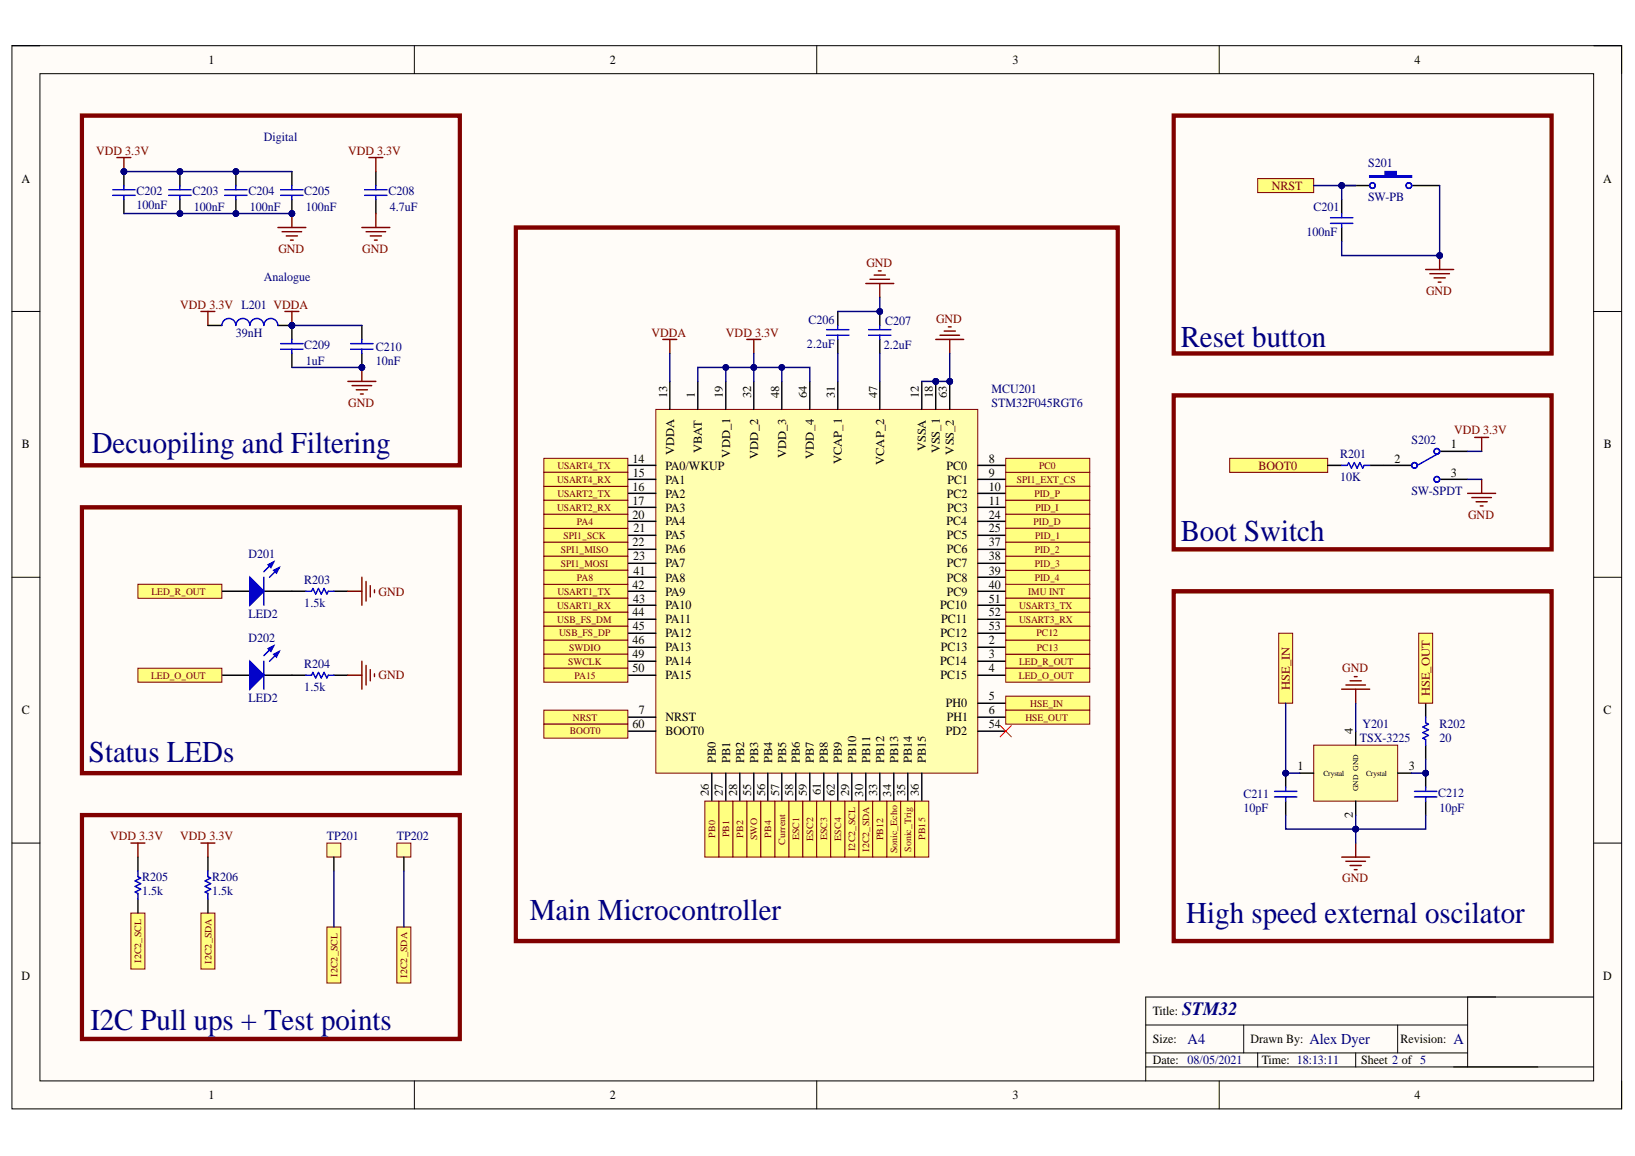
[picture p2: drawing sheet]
<svg xmlns="http://www.w3.org/2000/svg" width="297mm" height="210mm" viewBox="0 0 297 210" stroke-linecap="round" stroke-linejoin="round" font-family="sans-serif">
<defs><g id="words">
<g font-size="5.5" fill="#000080">
<text x="214.5" y="63">Reset button</text>
<text x="16.7" y="82.3">Decuopiling and Filtering</text>
<text x="214.5" y="98.3">Boot Switch</text>
<text x="16.2" y="138.4">Status LEDs</text>
<text x="96.2" y="167.1">Main Microcontroller</text>
<text x="215.5" y="167.6">High speed external oscilator</text>
<text x="16.4" y="186.9">I2C Pull ups + Test points</text>
</g>
<text font-size="3.4" fill="#000080" x="214.8" y="184.3">STM32</text>
<g font-size="2.7" fill="#000080">
<text x="215.8" y="189.6">A4</text>
<text x="237.9" y="189.6">Alex Dyer</text>
<text x="264.1" y="189.6">A</text>
</g>
<g font-size="2.3">
<text x="37.9" y="11.6">1</text>
<text x="110.8" y="11.6">2</text>
<text x="184" y="11.6">3</text>
<text x="257" y="11.6">4</text>
<text x="3.9" y="33.2">A</text>
<text x="291.2" y="33.2">A</text>
<text x="4" y="81.4">B</text>
<text x="263.6" y="81.4">1</text>
<text x="291.4" y="81.4">B</text>
<text x="114.9" y="89.1">16</text>
<text x="114.9" y="84">14</text>
<text x="115" y="86.5">15</text>
<text x="120.9" y="87.8">PA1</text>
<text x="120.9" y="85.3">PA0/WKUP</text>
<text x="171.9" y="85.3">PC0</text>
<text x="172.2" y="87.8">PC1</text>
<text x="179.6" y="89.1">10</text>
<text x="179.6" y="86.5">9</text>
<text x="179.6" y="84">8</text>
<text x="253.4" y="84">2</text>
<text x="263.6" y="86.5">3</text>
<text x="114.9" y="91.6">17</text>
<text x="114.9" y="94.1">20</text>
<text x="120.9" y="90.3">PA2</text>
<text x="120.9" y="92.9">PA3</text>
<text x="120.9" y="95.4">PA4</text>
<text x="171.9" y="95.4">PC4</text>
<text x="172" y="90.3">PC2</text>
<text x="172.1" y="92.9">PC3</text>
<text x="179.6" y="94.1">24</text>
<text x="179.6" y="91.6">11</text>
<text x="114.9" y="99.2">22</text>
<text x="115" y="101.8">23</text>
<text x="115.1" y="96.7">21</text>
<text x="120.9" y="98">PA5</text>
<text x="120.9" y="100.5">PA6</text>
<text x="172" y="100.5">PC6</text>
<text x="172" y="98">PC5</text>
<text x="179.6" y="101.8">38</text>
<text x="179.6" y="99.2">37</text>
<text x="179.6" y="96.7">25</text>
<text x="114.9" y="106.9">42</text>
<text x="115.1" y="104.3">41</text>
<text x="120.9" y="103">PA7</text>
<text x="120.9" y="105.6">PA8</text>
<text x="172" y="103">PC7</text>
<text x="172" y="105.6">PC8</text>
<text x="179.6" y="106.9">40</text>
<text x="179.6" y="104.3">39</text>
<text x="114.9" y="111.9">44</text>
<text x="115" y="109.4">43</text>
<text x="120.9" y="108.1">PA9</text>
<text x="120.9" y="110.7">PA10</text>
<text x="120.9" y="113.2">PA11</text>
<text x="170.8" y="110.7">PC10</text>
<text x="171" y="113.2">PC11</text>
<text x="172" y="108.1">PC9</text>
<text x="179.6" y="111.9">52</text>
<text x="179.6" y="109.4">51</text>
<text x="114.9" y="117">46</text>
<text x="114.9" y="119.5">49</text>
<text x="115" y="114.5">45</text>
<text x="120.9" y="115.7">PA12</text>
<text x="120.9" y="118.3">PA13</text>
<text x="170.8" y="115.7">PC12</text>
<text x="170.9" y="118.3">PC13</text>
<text x="179.6" y="119.5">3</text>
<text x="179.6" y="117">2</text>
<text x="179.6" y="114.5">53</text>
<text x="114.9" y="122.1">50</text>
<text x="120.9" y="120.8">PA14</text>
<text x="120.9" y="123.3">PA15</text>
<text x="170.8" y="120.8">PC14</text>
<text x="170.9" y="123.3">PC15</text>
<text x="179.6" y="122.1">4</text>
<text x="4" y="129.7">C</text>
<text x="116.1" y="129.7">7</text>
<text x="120.9" y="131">NRST</text>
<text x="171.8" y="128.5">PH0</text>
<text x="172" y="131">PH1</text>
<text x="179.6" y="127.2">5</text>
<text x="179.6" y="129.7">6</text>
<text x="291.3" y="129.7">C</text>
<text x="114.9" y="132.3">60</text>
<text x="120.9" y="133.5">BOOT0</text>
<text x="171.9" y="133.5">PD2</text>
<text x="179.6" y="132.3">54</text>
<text x="235.7" y="139.9">1</text>
<text x="256" y="139.9">3</text>
<text x="3.9" y="178">D</text>
<text x="291.3" y="178">D</text>
<text x="209.4" y="184.3">Title:</text>
<text x="209.4" y="189.4">Size:</text>
<text x="227.2" y="189.4">Drawn By:</text>
<text x="254.4" y="189.4">Revision:</text>
<text x="209.4" y="193.2">Date:</text>
<text x="229.2" y="193.2">Time: 18:13:11</text>
<text x="247.3" y="193.2">Sheet 2 of 5</text>
<text x="37.9" y="199.6">1</text>
<text x="110.8" y="199.6">2</text>
<text x="184" y="199.6">3</text>
<text x="257" y="199.6">4</text>
</g>
<g font-size="2.3" fill="#800000">
<text x="17.5" y="28.1">VDD 3.3V</text>
<text x="63.2" y="28.1">VDD 3.3V</text>
<text x="231" y="34.4">NRST</text>
<text x="50.6" y="45.9">GND</text>
<text x="65.8" y="45.9">GND</text>
<text x="157.4" y="48.4">GND</text>
<text x="259.1" y="53.5">GND</text>
<text x="32.7" y="56">VDD 3.3V L201 VDDA</text>
<text x="170.1" y="58.6">GND</text>
<text x="118.4" y="61.1">VDDA</text>
<text x="131.9" y="61.1">VDD 3.3V</text>
<text x="63.3" y="73.8">GND</text>
<text x="264.2" y="78.9">VDD 3.3V</text>
<text x="228.6" y="85.3">BOOT0</text>
<text x="266.7" y="94.1">GND</text>
<text x="68.8" y="108.1">GND</text>
<text x="68.8" y="123.3">GND</text>
<text x="243.9" y="122.1">GND</text>
<text x="20" y="152.6">VDD 3.3V</text>
<text x="32.7" y="152.6">VDD 3.3V</text>
<text x="243.9" y="160.2">GND</text>
</g>
<g font-size="2.3" fill="#000080">
<text x="47.9" y="25.6">Digital</text>
<text x="24.8" y="35.5">C202</text>
<text x="35" y="35.5">C203</text>
<text x="45.1" y="35.5">C204</text>
<text x="55.3" y="35.5">C205</text>
<text x="70.6" y="35.5">C208</text>
<text x="248.5" y="30.4">S201</text>
<text x="24.8" y="38">100nF</text>
<text x="35.2" y="38.2">100nF</text>
<text x="45.4" y="38.2">100nF</text>
<text x="55.5" y="38.2">100nF</text>
<text x="70.8" y="38.2">4.7uF</text>
<text x="238.7" y="38.2">C201</text>
<text x="248.5" y="36.5">SW-PB</text>
<text x="237.4" y="42.9">100nF</text>
<text x="47.9" y="51">Analogue</text>
<text x="146.9" y="58.8">C206</text>
<text x="160.8" y="59.1">C207</text>
<text x="42.8" y="61.1">39nH</text>
<text x="55.3" y="63.4">C209</text>
<text x="68.3" y="63.7">C210</text>
<text x="146.6" y="63.2">2.2uF</text>
<text x="160.6" y="63.4">2.2uF</text>
<text x="55.5" y="66.2">1uF</text>
<text x="68.3" y="66.2">10nF</text>
<text x="180.2" y="71.3">MCU201</text>
<text x="180.2" y="73.8">STM32F045RGT6</text>
<text x="243.5" y="83.2">R201</text>
<text x="256.5" y="80.7">S202</text>
<text x="243.5" y="87.3">10K</text>
<text x="256.5" y="89.8">SW-SPDT</text>
<text x="45.1" y="101.2">D201</text>
<text x="55.3" y="106.1">R203</text>
<text x="45.1" y="112.2">LED2</text>
<text x="55.3" y="110.2">1.5k</text>
<text x="45.1" y="116.5">D202</text>
<text x="55.3" y="125.4">1.5k</text>
<text x="55.3" y="121.3">R204</text>
<text x="45.1" y="127.4">LED2</text>
<text x="247" y="134.8">TSX-3225</text>
<text x="247.5" y="132.3">Y201</text>
<text x="261.5" y="134.8">20</text>
<text x="261.5" y="132.3">R202</text>
<text x="225.9" y="147.5">10pF</text>
<text x="225.9" y="144.9">C211</text>
<text x="261.3" y="144.7">C212</text>
<text x="261.5" y="147.5">10pF</text>
<text x="59.4" y="152.6">TP201</text>
<text x="72.1" y="152.6">TP202</text>
<text x="25.8" y="159.9">R205</text>
<text x="38.5" y="159.9">R206</text>
<text x="25.8" y="162.5">1.5k</text>
<text x="38.5" y="162.5">1.5k</text>
<text x="215.8" y="193.2">08/05/2021</text>
</g>
<g font-size="2.2">
<text x="121.2" y="72.3" transform="rotate(-90 121.2 72.3)">13</text>
<text x="126.3" y="72.3" transform="rotate(-90 126.3 72.3)">1</text>
<text x="131.3" y="72.3" transform="rotate(-90 131.3 72.3)">19</text>
<text x="136.5" y="72.3" transform="rotate(-90 136.5 72.3)">32</text>
<text x="141.5" y="72.3" transform="rotate(-90 141.5 72.3)">48</text>
<text x="146.6" y="72.3" transform="rotate(-90 146.6 72.3)">64</text>
<text x="151.7" y="72.3" transform="rotate(-90 151.7 72.3)">31</text>
<text x="159.3" y="72.3" transform="rotate(-90 159.3 72.3)">47</text>
<text x="167" y="72.3" transform="rotate(-90 167 72.3)">12</text>
<text x="169.5" y="72.3" transform="rotate(-90 169.5 72.3)">18</text>
<text x="172" y="72.3" transform="rotate(-90 172 72.3)">63</text>
<text x="122.5" y="82.7" transform="rotate(-90 122.5 82.7)">VDDA</text>
<text x="127.5" y="82.3" transform="rotate(-90 127.5 82.3)">VBAT</text>
<text x="132.6" y="83.1" transform="rotate(-90 132.6 83.1)">VDD_1</text>
<text x="137.7" y="83.3" transform="rotate(-90 137.7 83.3)">VDD_2</text>
<text x="142.8" y="83.2" transform="rotate(-90 142.8 83.2)">VDD_3</text>
<text x="147.9" y="83.3" transform="rotate(-90 147.9 83.3)">VDD_4</text>
<text x="168.2" y="81.9" transform="rotate(-90 168.2 81.9)">VSSA</text>
<text x="170.8" y="82.3" transform="rotate(-90 170.8 82.3)">VSS_1</text>
<text x="173.3" y="82.5" transform="rotate(-90 173.3 82.5)">VSS_2</text>
<text x="153" y="84.3" transform="rotate(-90 153 84.3)">VCAP_1</text>
<text x="160.6" y="84.4" transform="rotate(-90 160.6 84.4)">VCAP_2</text>
<text x="245.8" y="133.3" transform="rotate(-90 245.8 133.3)">4</text>
<text x="130.1" y="138.6" transform="rotate(-90 130.1 138.6)">PB0</text>
<text x="132.6" y="138.6" transform="rotate(-90 132.6 138.6)">PB1</text>
<text x="135.2" y="138.6" transform="rotate(-90 135.2 138.6)">PB2</text>
<text x="137.7" y="138.6" transform="rotate(-90 137.7 138.6)">PB3</text>
<text x="140.3" y="138.6" transform="rotate(-90 140.3 138.6)">PB4</text>
<text x="142.8" y="138.6" transform="rotate(-90 142.8 138.6)">PB5</text>
<text x="145.3" y="138.6" transform="rotate(-90 145.3 138.6)">PB6</text>
<text x="147.9" y="138.6" transform="rotate(-90 147.9 138.6)">PB7</text>
<text x="150.4" y="138.6" transform="rotate(-90 150.4 138.6)">PB8</text>
<text x="153" y="138.6" transform="rotate(-90 153 138.6)">PB9</text>
<text x="155.5" y="138.6" transform="rotate(-90 155.5 138.6)">PB10</text>
<text x="158.1" y="138.6" transform="rotate(-90 158.1 138.6)">PB11</text>
<text x="160.6" y="138.6" transform="rotate(-90 160.6 138.6)">PB12</text>
<text x="163.1" y="138.6" transform="rotate(-90 163.1 138.6)">PB13</text>
<text x="165.7" y="138.6" transform="rotate(-90 165.7 138.6)">PB14</text>
<text x="168.2" y="138.6" transform="rotate(-90 168.2 138.6)">PB15</text>
<text x="128.8" y="144.6" transform="rotate(-90 128.8 144.6)">26</text>
<text x="131.3" y="144.6" transform="rotate(-90 131.3 144.6)">27</text>
<text x="133.9" y="144.6" transform="rotate(-90 133.9 144.6)">28</text>
<text x="136.5" y="144.6" transform="rotate(-90 136.5 144.6)">55</text>
<text x="139" y="144.6" transform="rotate(-90 139 144.6)">56</text>
<text x="141.5" y="144.6" transform="rotate(-90 141.5 144.6)">57</text>
<text x="144.1" y="144.6" transform="rotate(-90 144.1 144.6)">58</text>
<text x="146.6" y="144.6" transform="rotate(-90 146.6 144.6)">59</text>
<text x="149.1" y="144.4" transform="rotate(-90 149.1 144.4)">61</text>
<text x="151.7" y="144.6" transform="rotate(-90 151.7 144.6)">62</text>
<text x="154.3" y="144.6" transform="rotate(-90 154.3 144.6)">29</text>
<text x="156.8" y="144.6" transform="rotate(-90 156.8 144.6)">30</text>
<text x="159.3" y="144.5" transform="rotate(-90 159.3 144.5)">33</text>
<text x="161.9" y="144.6" transform="rotate(-90 161.9 144.6)">34</text>
<text x="164.4" y="144.6" transform="rotate(-90 164.4 144.6)">35</text>
<text x="167" y="144.6" transform="rotate(-90 167 144.6)">36</text>
<text x="245.8" y="148.5" transform="rotate(-90 245.8 148.5)">2</text>
</g>
<g font-size="2.2" fill="#800000">
<text x="234.3" y="125.2" transform="rotate(-90 234.3 125.2)">HSE_IN</text>
<text x="259.8" y="126.4" transform="rotate(-90 259.8 126.4)">HSE_OUT</text>
</g>
<g font-size="1.8" fill="#800000">
<text x="101.2" y="87.6">USART4_RX</text>
<text x="101.3" y="85.1">USART4_TX</text>
<text x="184.8" y="87.6">SPI1_EXT_CS</text>
<text x="188.8" y="85.1">PC0</text>
<text x="101.2" y="92.7">USART2_RX</text>
<text x="101.3" y="90.2">USART2_TX</text>
<text x="104.8" y="95.2">PA4</text>
<text x="187.8" y="95.2">PID_D</text>
<text x="187.9" y="90.2">PID_P</text>
<text x="188.1" y="92.7">PID_I</text>
<text x="101.9" y="100.4">SPI1_MISO</text>
<text x="102.4" y="97.8">SPI1_SCK</text>
<text x="188" y="100.4">PID_2</text>
<text x="188.1" y="97.8">PID_1</text>
<text x="27.5" y="108">LED_R_OUT</text>
<text x="101.3" y="108">USART1_TX</text>
<text x="101.9" y="102.9">SPI1_MOSI</text>
<text x="104.8" y="105.4">PA8</text>
<text x="186.8" y="108">IMU INT</text>
<text x="188" y="105.4">PID_4</text>
<text x="188" y="102.9">PID_3</text>
<text x="101.2" y="110.5">USART1_RX</text>
<text x="101.2" y="113">USB_FS_DM</text>
<text x="185.1" y="113">USART3_RX</text>
<text x="185.2" y="110.5">USART3_TX</text>
<text x="101.6" y="115.6">USB_FS_DP</text>
<text x="103.4" y="118.1">SWDIO</text>
<text x="188.3" y="115.6">PC12</text>
<text x="188.4" y="118.1">PC13</text>
<text x="27.5" y="123.2">LED_O_OUT</text>
<text x="103.2" y="120.7">SWCLK</text>
<text x="104.4" y="123.2">PA15</text>
<text x="185.1" y="123.2">LED_O_OUT</text>
<text x="185.1" y="120.7">LED_R_OUT</text>
<text x="104.1" y="130.8">NRST</text>
<text x="186.3" y="130.8">HSE_OUT</text>
<text x="187.2" y="128.3">HSE_IN</text>
<text x="103.5" y="133.4">BOOT0</text>
</g>
<g font-size="1.7" fill="#800000">
<text x="129.9" y="152.1" transform="rotate(-90 129.9 152.1)">PB0</text>
<text x="132.5" y="152" transform="rotate(-90 132.5 152)">PB1</text>
<text x="135" y="152.1" transform="rotate(-90 135 152.1)">PB2</text>
<text x="137.6" y="152.5" transform="rotate(-90 137.6 152.5)">SWO</text>
<text x="140.1" y="152.1" transform="rotate(-90 140.1 152.1)">PB4</text>
<text x="142.6" y="153.3" transform="rotate(-90 142.6 153.3)">Current</text>
<text x="145.2" y="152.6" transform="rotate(-90 145.2 152.6)">ESC1</text>
<text x="147.8" y="152.6" transform="rotate(-90 147.8 152.6)">ESC2</text>
<text x="150.3" y="152.6" transform="rotate(-90 150.3 152.6)">ESC3</text>
<text x="152.8" y="152.7" transform="rotate(-90 152.8 152.7)">ESC4</text>
<text x="155.4" y="154.5" transform="rotate(-90 155.4 154.5)">I2C2_SCL</text>
<text x="157.9" y="154.7" transform="rotate(-90 157.9 154.7)">I2C2_SDA</text>
<text x="160.4" y="152.5" transform="rotate(-90 160.4 152.5)">PB12</text>
<text x="163" y="155" transform="rotate(-90 163 155)">Sonic_Echo</text>
<text x="165.5" y="154.7" transform="rotate(-90 165.5 154.7)">Sonic_Trig</text>
<text x="168.1" y="152.5" transform="rotate(-90 168.1 152.5)">PB15</text>
<text x="25.7" y="174.8" transform="rotate(-90 25.7 174.8)">I2C2_SCL</text>
<text x="38.4" y="175" transform="rotate(-90 38.4 175)">I2C2_SDA</text>
<text x="61.3" y="177.3" transform="rotate(-90 61.3 177.3)">I2C2_SCL</text>
<text x="74" y="177.5" transform="rotate(-90 74 177.5)">I2C2_SDA</text>
</g>
<g font-size="1.4">
<text x="240.4" y="140.8">Crystal</text>
<text x="248.2" y="140.8">Crystal</text>
</g>
<text font-size="1.3" x="246.8" y="143.7" transform="rotate(-90 246.8 143.7)">GND GND</text>
</g></defs>
<path d="M2.2 8.3h292.4v193.1h-292.4z" fill-rule="evenodd" fill="#fffcf8"/>
<path d="M2.2 8.3h292.4v193.1h-292.4z" fill="none" stroke="#000" stroke-width=".18"/>
<path d="M7.3 13.4h282.2v182.9h-282.2z" fill-rule="evenodd" fill="#fffcf8"/>
<g fill="none" stroke="#000" stroke-width=".18">
<path d="M2.2 8.3h5.1M7.3 13.4h282.2v182.9h-282.2zM75.3 8.3v5.1M148.4 8.3v5.1M221.5 8.3v5.1M289.5 8.3h5.1v5.1M2.2 56.6h5.1M289.5 56.6h5.1M2.2 104.8h5.1M289.5 104.8h5.1M2.2 153.1h5.1M289.5 153.1h5.1"/>
<path d="M75.3 196.3v5.1M148.4 196.3v5.1M208.2 186.1h58.4M208.2 193.7h81.3M208.2 191.2h58.4M221.5 196.3v5.1M226 186.1v5.1M228.5 191.2v2.5M246.3 191.2v2.5M253.9 186.1v5.1M266.6 181v12.7M289.5 181h-81.3v15.3"/>
<path d="M294.6 196.3v5.1"/>
</g>
<path d="M172.3 59.4h.5M135.7 61.6h2.5M136.9 61.6v2.6M170 61.6h5.1M170.8 60.9h3.5M171.5 60.1h2.1M172.5 61.6v2.6" fill="none" stroke="#800000" stroke-width=".26"/>
<circle cx="159.8" cy="56.6" r=".51" fill="#000080"/>
<circle cx="159.8" cy="56.6" r=".51" fill="none" stroke="#000080" stroke-width=".18"/>
<path d="M159.8 56.6v2.5M159.8 61.6v2.6" fill="none" stroke="#000" stroke-width=".26"/>
<circle cx="159.8" cy="56.6" r=".51" fill="#000080"/>
<circle cx="159.8" cy="56.6" r=".51" fill="none" stroke="#000080" stroke-width=".18"/>
<path d="M150.2 59.9h4M152.2 59.1v.8M157.8 59.9h4.1M159.8 59.1v.8M150.2 60.9h4M152.2 60.9v.7M157.8 60.9h4.1M159.8 60.9v.7" fill="none" stroke="#00f" stroke-width=".26"/>
<path d="M152.2 56.6v2.5M152.2 61.6v2.6" fill="none" stroke="#000" stroke-width=".26"/>
<circle cx="170" cy="69.3" r=".51" fill="#000080"/>
<circle cx="170" cy="69.3" r=".51" fill="none" stroke="#000080" stroke-width=".18"/>
<circle cx="172.5" cy="69.3" r=".51" fill="#000080"/>
<circle cx="172.5" cy="69.3" r=".51" fill="none" stroke="#000080" stroke-width=".18"/>
<path d="M119.1 74.3h58.5v66.1h-58.5z" fill-rule="evenodd" fill="#ffffb0"/>
<path d="M119.1 74.3h58.5v66.1h-58.5z" fill="none" stroke="#800000" stroke-width=".18"/>
<path d="M121.7 69.3v5M126.8 69.3v5M131.9 69.3v5M136.9 69.3v5M142 69.3v5M147.1 69.3v5M152.2 69.3v5M159.8 69.3v5M167.5 69.3v5M170 69.3v5" fill="none" stroke="#000" stroke-width=".26"/>
<circle cx="170" cy="69.3" r=".51" fill="#000080"/>
<circle cx="170" cy="69.3" r=".51" fill="none" stroke="#000080" stroke-width=".18"/>
<path d="M172.5 69.3v5" fill="none" stroke="#000" stroke-width=".26"/>
<circle cx="172.5" cy="69.3" r=".51" fill="#000080"/>
<circle cx="172.5" cy="69.3" r=".51" fill="none" stroke="#000080" stroke-width=".18"/>
<g fill="none" stroke="#000" stroke-width=".26">
<path d="M114.1 87h5M114.1 89.6h5M114.1 92.1h5M114.1 94.7h5M114.1 97.2h5M114.1 99.7h5M114.1 84.5h5M177.6 87h5.1M177.6 89.6h5.1M177.6 92.1h5.1M177.6 94.7h5.1M177.6 97.2h5.1"/>
<path d="M177.6 99.7h5.1M177.6 84.5h5.1M114.1 102.3h5M114.1 104.8h5M114.1 107.4h5M114.1 109.9h5M114.1 112.4h5M114.1 115h5M114.1 117.5h5M177.6 102.3h5.1M177.6 104.8h5.1M177.6 107.4h5.1"/>
<path d="M177.6 109.9h5.1M177.6 112.4h5.1M177.6 115h5.1M177.6 117.5h5.1M114.1 120.1h5M114.1 122.6h5M114.1 130.2h5M114.1 132.8h5M177.6 120.1h5.1M177.6 122.6h5.1M177.6 127.7h5.1M177.6 130.2h5.1"/>
<path d="M177.6 132.8h5.1M129.3 140.4v5.1M131.9 140.4v5.1M134.4 140.4v5.1M136.9 140.4v5.1M139.5 140.4v5.1M142 140.4v5.1M144.6 140.4v5.1M147.1 140.4v5.1M149.7 140.4v5.1M152.2 140.4v5.1M154.7 140.4v5.1"/>
<path d="M157.3 140.4v5.1M159.8 140.4v5.1M162.4 140.4v5.1M164.9 140.4v5.1M167.5 140.4v5.1"/>
</g>
<circle cx="22.5" cy="31.2" r=".51" fill="#000080"/>
<circle cx="22.5" cy="31.2" r=".51" fill="none" stroke="#000080" stroke-width=".18"/>
<path d="M22.5 31.2v2.5M22.5 36.2v2.6" fill="none" stroke="#000" stroke-width=".26"/>
<circle cx="22.5" cy="31.2" r=".51" fill="#000080"/>
<circle cx="22.5" cy="31.2" r=".51" fill="none" stroke="#000080" stroke-width=".18"/>
<path d="M20.5 34.5h4M20.5 35.5h4M22.5 33.7v.8M22.5 35.5v.7" fill="none" stroke="#00f" stroke-width=".26"/>
<path d="M120.4 61.6h2.6M121.7 61.6v2.6" fill="none" stroke="#800000" stroke-width=".26"/>
<circle cx="32.7" cy="38.8" r=".51" fill="#000080"/>
<circle cx="32.7" cy="38.8" r=".51" fill="none" stroke="#000080" stroke-width=".18"/>
<circle cx="32.7" cy="31.2" r=".51" fill="#000080"/>
<circle cx="32.7" cy="31.2" r=".51" fill="none" stroke="#000080" stroke-width=".18"/>
<path d="M32.7 36.2v2.6" fill="none" stroke="#000" stroke-width=".26"/>
<circle cx="32.7" cy="38.8" r=".51" fill="#000080"/>
<circle cx="32.7" cy="38.8" r=".51" fill="none" stroke="#000080" stroke-width=".18"/>
<path d="M32.7 31.2v2.5" fill="none" stroke="#000" stroke-width=".26"/>
<circle cx="32.7" cy="31.2" r=".51" fill="#000080"/>
<circle cx="32.7" cy="31.2" r=".51" fill="none" stroke="#000080" stroke-width=".18"/>
<path d="M30.6 34.5h4.1M30.6 35.5h4.1M32.7 33.7v.8M32.7 35.5v.7" fill="none" stroke="#00f" stroke-width=".26"/>
<circle cx="42.9" cy="38.8" r=".51" fill="#000080"/>
<circle cx="42.9" cy="38.8" r=".51" fill="none" stroke="#000080" stroke-width=".18"/>
<circle cx="42.9" cy="31.2" r=".51" fill="#000080"/>
<circle cx="42.9" cy="31.2" r=".51" fill="none" stroke="#000080" stroke-width=".18"/>
<path d="M42.9 36.2v2.6" fill="none" stroke="#000" stroke-width=".26"/>
<circle cx="42.9" cy="38.8" r=".51" fill="#000080"/>
<circle cx="42.9" cy="38.8" r=".51" fill="none" stroke="#000080" stroke-width=".18"/>
<path d="M42.9 31.2v2.5" fill="none" stroke="#000" stroke-width=".26"/>
<circle cx="42.9" cy="31.2" r=".51" fill="#000080"/>
<circle cx="42.9" cy="31.2" r=".51" fill="none" stroke="#000080" stroke-width=".18"/>
<path d="M40.8 34.5h4.1M40.8 35.5h4.1M42.9 33.7v.8M42.9 35.5v.7" fill="none" stroke="#00f" stroke-width=".26"/>
<path d="M21.2 28.6h2.6M22.5 28.6v2.6" fill="none" stroke="#800000" stroke-width=".26"/>
<circle cx="22.5" cy="31.2" r=".51" fill="#000080"/>
<circle cx="22.5" cy="31.2" r=".51" fill="none" stroke="#000080" stroke-width=".18"/>
<path d="M53 38.8v2.5M50.5 41.3h5.1M51.2 42.1h3.6M52 42.8h2M52.8 43.6h.5" fill="none" stroke="#800000" stroke-width=".26"/>
<circle cx="53" cy="38.8" r=".51" fill="#000080"/>
<circle cx="53" cy="38.8" r=".51" fill="none" stroke="#000080" stroke-width=".18"/>
<path d="M68.3 31.2v2.5M68.3 36.2v2.6" fill="none" stroke="#000" stroke-width=".26"/>
<path d="M66.3 34.5h4M66.3 35.5h4M68.3 33.7v.8M68.3 35.5v.7" fill="none" stroke="#00f" stroke-width=".26"/>
<path d="M67 28.6h2.6M68.3 28.6v2.6M68.3 38.8v2.5M36.5 56.6h2.5M37.8 56.6v2.5M65.7 41.3h5.1M66.5 42.1h3.6M67.3 42.8h2M68 43.6h.5" fill="none" stroke="#800000" stroke-width=".26"/>
<circle cx="53" cy="59.1" r=".51" fill="#000080"/>
<circle cx="53" cy="59.1" r=".51" fill="none" stroke="#000080" stroke-width=".18"/>
<path d="M37.8 59.1h2.5M50.5 59.1h2.5" fill="none" stroke="#000" stroke-width=".26"/>
<circle cx="53" cy="59.1" r=".51" fill="#000080"/>
<circle cx="53" cy="59.1" r=".51" fill="none" stroke="#000080" stroke-width=".18"/>
<path d="M40.3 59.1a1.27 1.27 0 0 1 1.3-1.3 1.27 1.27 0 0 1 1.3 1.3 1.27 1.27 0 0 1 1.2-1.3 1.27 1.27 0 0 1 1.3 1.3 1.27 1.27 0 0 1 1.3-1.3 1.27 1.27 0 0 1 1.2 1.3 1.27 1.27 0 0 1 1.3-1.3 1.27 1.27 0 0 1 1.3 1.3" fill="none" stroke="#00f" stroke-width=".26"/>
<path d="M51.8 56.6h2.5M53 56.6v2.5" fill="none" stroke="#800000" stroke-width=".26"/>
<circle cx="53" cy="59.1" r=".51" fill="#000080"/>
<circle cx="53" cy="59.1" r=".51" fill="none" stroke="#000080" stroke-width=".18"/>
<circle cx="53" cy="59.1" r=".51" fill="#000080"/>
<circle cx="53" cy="59.1" r=".51" fill="none" stroke="#000080" stroke-width=".18"/>
<path d="M53 59.1v2.5M53 64.2v2.5" fill="none" stroke="#000" stroke-width=".26"/>
<circle cx="53" cy="59.1" r=".51" fill="#000080"/>
<circle cx="53" cy="59.1" r=".51" fill="none" stroke="#000080" stroke-width=".18"/>
<path d="M51 62.4h4.1M51 63.4h4.1M53 61.6v.8M53 63.4v.8" fill="none" stroke="#00f" stroke-width=".26"/>
<circle cx="65.7" cy="66.7" r=".51" fill="#000080"/>
<circle cx="65.7" cy="66.7" r=".51" fill="none" stroke="#000080" stroke-width=".18"/>
<path d="M65.7 64.2v2.5" fill="none" stroke="#000" stroke-width=".26"/>
<circle cx="65.7" cy="66.7" r=".51" fill="#000080"/>
<circle cx="65.7" cy="66.7" r=".51" fill="none" stroke="#000080" stroke-width=".18"/>
<path d="M65.7 59.1v2.5" fill="none" stroke="#000" stroke-width=".26"/>
<path d="M63.7 62.4h4.1M63.7 63.4h4.1M65.7 61.6v.8M65.7 63.4v.8" fill="none" stroke="#00f" stroke-width=".26"/>
<path d="M63.2 69.3h5.1M64 70h3.5M64.7 70.8h2.1M65.5 71.5h.5M65.7 66.7v2.6" fill="none" stroke="#800000" stroke-width=".26"/>
<circle cx="65.7" cy="66.7" r=".51" fill="#000080"/>
<circle cx="65.7" cy="66.7" r=".51" fill="none" stroke="#000080" stroke-width=".18"/>
<path d="M98.8 129h15.3v2.5h-15.3z" fill-rule="evenodd" fill="#ffff80"/>
<path d="M98.8 129h15.3v2.5h-15.3z" fill="none" stroke="#800000" stroke-width=".18"/>
<path d="M228.5 32.4h10.2v2.6h-10.2z" fill-rule="evenodd" fill="#ffff80"/>
<path d="M228.5 32.4h10.2v2.6h-10.2z" fill="none" stroke="#800000" stroke-width=".18"/>
<path d="M243.7 36.2v2.6M243.7 41.3v2.6" fill="none" stroke="#000" stroke-width=".26"/>
<path d="M241.7 39.5h4.1M243.7 38.8v.7M241.7 40.6h4.1M243.7 40.6v.7" fill="none" stroke="#00f" stroke-width=".26"/>
<circle cx="243.7" cy="33.7" r=".51" fill="#000080"/>
<circle cx="243.7" cy="33.7" r=".51" fill="none" stroke="#000080" stroke-width=".18"/>
<path d="M243.7 33.7h5.1" fill="none" stroke="#000" stroke-width=".26"/>
<circle cx="243.7" cy="33.7" r=".51" fill="#000080"/>
<circle cx="243.7" cy="33.7" r=".51" fill="none" stroke="#000080" stroke-width=".18"/>
<path d="M256.5 33.7h5" fill="none" stroke="#000" stroke-width=".26"/>
<path d="M248.8 31.9h2.8v-.7h2.1v.7h2.8v.3h-7.7z" fill-rule="evenodd" fill="#00f"/>
<g fill="none" stroke="#00f" stroke-width=".26">
<path d="M248.8 31.9h2.8v-.7h2.1v.7h2.8v.3h-7.7z"/>
<circle cx="249.3" cy="33.7" r=".51"/>
<circle cx="256" cy="33.7" r=".51"/>
</g>
<path d="M259 48.9h5.1M259.8 49.7h3.5M260.5 50.5h2.1M261.3 51.2h.5M261.5 46.4v2.5" fill="none" stroke="#800000" stroke-width=".26"/>
<circle cx="261.5" cy="46.4" r=".51" fill="#000080"/>
<circle cx="261.5" cy="46.4" r=".51" fill="none" stroke="#000080" stroke-width=".18"/>
<path d="M157.3 51.5h5.1M158.1 50.7h3.5M158.8 49.9h2M159.6 49.2h.5M159.8 51.5v2.5" fill="none" stroke="#800000" stroke-width=".26"/>
<path d="M182.7 126.4h15.3v2.6h-15.3z" fill-rule="evenodd" fill="#ffff80"/>
<path d="M182.7 126.4h15.3v2.6h-15.3z" fill="none" stroke="#800000" stroke-width=".18"/>
<path d="M182.7 129h15.3v2.5h-15.3z" fill-rule="evenodd" fill="#ffff80"/>
<path d="M182.7 129h15.3v2.5h-15.3z" fill="none" stroke="#800000" stroke-width=".18"/>
<path d="M98.8 88.3h15.3v2.5h-15.3z" fill-rule="evenodd" fill="#ffff80"/>
<path d="M98.8 88.3h15.3v2.5h-15.3z" fill="none" stroke="#800000" stroke-width=".18"/>
<path d="M98.8 90.8h15.3v2.6h-15.3z" fill-rule="evenodd" fill="#ffff80"/>
<path d="M98.8 90.8h15.3v2.6h-15.3z" fill="none" stroke="#800000" stroke-width=".18"/>
<path d="M98.8 95.9h15.3v2.6h-15.3z" fill-rule="evenodd" fill="#ffff80"/>
<path d="M98.8 95.9h15.3v2.6h-15.3z" fill="none" stroke="#800000" stroke-width=".18"/>
<path d="M98.8 98.5h15.3v2.5h-15.3z" fill-rule="evenodd" fill="#ffff80"/>
<path d="M98.8 98.5h15.3v2.5h-15.3z" fill="none" stroke="#800000" stroke-width=".18"/>
<path d="M98.8 101h15.3v2.6h-15.3z" fill-rule="evenodd" fill="#ffff80"/>
<path d="M98.8 101h15.3v2.6h-15.3z" fill="none" stroke="#800000" stroke-width=".18"/>
<path d="M156 145.5h2.6v10.1h-2.6z" fill-rule="evenodd" fill="#ffff80"/>
<path d="M156 145.5h2.6v10.1h-2.6z" fill="none" stroke="#800000" stroke-width=".18"/>
<path d="M153.5 145.5h2.5v10.1h-2.5z" fill-rule="evenodd" fill="#ffff80"/>
<path d="M153.5 145.5h2.5v10.1h-2.5z" fill="none" stroke="#800000" stroke-width=".18"/>
<path d="M182.7 106.1h15.3v2.5h-15.3z" fill-rule="evenodd" fill="#ffff80"/>
<path d="M182.7 106.1h15.3v2.5h-15.3z" fill="none" stroke="#800000" stroke-width=".18"/>
<path d="M98.8 106.1h15.3v2.5h-15.3z" fill-rule="evenodd" fill="#ffff80"/>
<path d="M98.8 106.1h15.3v2.5h-15.3z" fill="none" stroke="#800000" stroke-width=".18"/>
<path d="M98.8 108.6h15.3v2.6h-15.3z" fill-rule="evenodd" fill="#ffff80"/>
<path d="M98.8 108.6h15.3v2.6h-15.3z" fill="none" stroke="#800000" stroke-width=".18"/>
<path d="M98.8 111.2h15.3v2.5h-15.3z" fill-rule="evenodd" fill="#ffff80"/>
<path d="M98.8 111.2h15.3v2.5h-15.3z" fill="none" stroke="#800000" stroke-width=".18"/>
<path d="M98.8 113.7h15.3v2.6h-15.3z" fill-rule="evenodd" fill="#ffff80"/>
<path d="M98.8 113.7h15.3v2.6h-15.3z" fill="none" stroke="#800000" stroke-width=".18"/>
<path d="M98.8 116.3h15.3v2.5h-15.3z" fill-rule="evenodd" fill="#ffff80"/>
<path d="M98.8 116.3h15.3v2.5h-15.3z" fill="none" stroke="#800000" stroke-width=".18"/>
<path d="M98.8 118.8h15.3v2.5h-15.3z" fill-rule="evenodd" fill="#ffff80"/>
<path d="M98.8 118.8h15.3v2.5h-15.3z" fill="none" stroke="#800000" stroke-width=".18"/>
<path d="M98.8 131.5h15.3v2.5h-15.3z" fill-rule="evenodd" fill="#ffff80"/>
<path d="M98.8 131.5h15.3v2.5h-15.3z" fill="none" stroke="#800000" stroke-width=".18"/>
<path d="M182.7 108.6h15.3v2.6h-15.3z" fill-rule="evenodd" fill="#ffff80"/>
<path d="M182.7 108.6h15.3v2.6h-15.3z" fill="none" stroke="#800000" stroke-width=".18"/>
<path d="M182.7 111.2h15.3v2.5h-15.3z" fill-rule="evenodd" fill="#ffff80"/>
<path d="M182.7 111.2h15.3v2.5h-15.3z" fill="none" stroke="#800000" stroke-width=".18"/>
<path d="M181.7 131.7l2 2.1M183.7 131.7l-2 2.1" fill="none" stroke="#f00" stroke-width=".18"/>
<path d="M135.7 145.5h2.5v10.1h-2.5z" fill-rule="evenodd" fill="#ffff80"/>
<path d="M135.7 145.5h2.5v10.1h-2.5z" fill="none" stroke="#800000" stroke-width=".18"/>
<path d="M143.3 145.5h2.5v10.1h-2.5z" fill-rule="evenodd" fill="#ffff80"/>
<path d="M143.3 145.5h2.5v10.1h-2.5z" fill="none" stroke="#800000" stroke-width=".18"/>
<path d="M145.8 145.5h2.6v10.1h-2.6z" fill-rule="evenodd" fill="#ffff80"/>
<path d="M145.8 145.5h2.6v10.1h-2.6z" fill="none" stroke="#800000" stroke-width=".18"/>
<path d="M148.4 145.5h2.5v10.1h-2.5z" fill-rule="evenodd" fill="#ffff80"/>
<path d="M148.4 145.5h2.5v10.1h-2.5z" fill="none" stroke="#800000" stroke-width=".18"/>
<path d="M150.9 145.5h2.6v10.1h-2.6z" fill-rule="evenodd" fill="#ffff80"/>
<path d="M150.9 145.5h2.6v10.1h-2.6z" fill="none" stroke="#800000" stroke-width=".18"/>
<path d="M98.8 83.2h15.3v2.6h-15.3z" fill-rule="evenodd" fill="#ffff80"/>
<path d="M98.8 83.2h15.3v2.6h-15.3z" fill="none" stroke="#800000" stroke-width=".18"/>
<path d="M98.8 85.8h15.3v2.5h-15.3z" fill-rule="evenodd" fill="#ffff80"/>
<path d="M98.8 85.8h15.3v2.5h-15.3z" fill="none" stroke="#800000" stroke-width=".18"/>
<path d="M243.7 125.1h5.1M244.5 124.4h3.6M245.3 123.6h2M246 122.9h.6M246.3 125.1v2.6M243.7 155.6h5.1M244.5 156.4h3.6M245.3 157.2h2M246 157.9h.6M246.3 153.1v2.5" fill="none" stroke="#800000" stroke-width=".26"/>
<circle cx="259" cy="140.4" r=".51" fill="#000080"/>
<circle cx="259" cy="140.4" r=".51" fill="none" stroke="#000080" stroke-width=".18"/>
<path d="M259 140.4v2.5M259 145.5v2.5" fill="none" stroke="#000" stroke-width=".26"/>
<circle cx="259" cy="140.4" r=".51" fill="#000080"/>
<circle cx="259" cy="140.4" r=".51" fill="none" stroke="#000080" stroke-width=".18"/>
<path d="M257 143.7h4M257 144.7h4M259 142.9v.8M259 144.7v.8" fill="none" stroke="#00f" stroke-width=".26"/>
<circle cx="233.6" cy="140.4" r=".51" fill="#000080"/>
<circle cx="233.6" cy="140.4" r=".51" fill="none" stroke="#000080" stroke-width=".18"/>
<path d="M233.6 140.4v2.5M233.6 145.5v2.5" fill="none" stroke="#000" stroke-width=".26"/>
<circle cx="233.6" cy="140.4" r=".51" fill="#000080"/>
<circle cx="233.6" cy="140.4" r=".51" fill="none" stroke="#000080" stroke-width=".18"/>
<path d="M259 130.2v1l.5 .3-1 .5 1 .5-1 .5 1 .5-1 .5 .5 .3v1M231.5 143.7h4.1M231.5 144.7h4.1M233.6 142.9v.8M233.6 144.7v.8" fill="none" stroke="#00f" stroke-width=".26"/>
<path d="M259 127.7v2.5M259 135.3v2.6" fill="none" stroke="#000" stroke-width=".26"/>
<path d="M232.3 115h2.5v12.7h-2.5z" fill-rule="evenodd" fill="#ffff80"/>
<path d="M232.3 115h2.5v12.7h-2.5z" fill="none" stroke="#800000" stroke-width=".18"/>
<path d="M257.7 115h2.6v12.7h-2.6z" fill-rule="evenodd" fill="#ffff80"/>
<path d="M257.7 115h2.6v12.7h-2.6z" fill="none" stroke="#800000" stroke-width=".18"/>
<path d="M238.7 135.3h15.2v10.2h-15.2z" fill-rule="evenodd" fill="#ffffb0"/>
<path d="M238.7 135.3h15.2v10.2h-15.2z" fill="none" stroke="#800000" stroke-width=".18"/>
<path d="M251.4 84.5h5.1M261.5 82h5.1M261.5 87h5.1M246.3 132.8v2.5M236.1 140.4h2.6M246.3 145.5v2.5M253.9 140.4h2.6" fill="none" stroke="#000" stroke-width=".26"/>
<g fill="none" stroke="#00f" stroke-width=".26">
<path d="M261.5 82.2l-4 2.3"/>
<circle cx="257" cy="84.5" r=".51"/>
<circle cx="261" cy="87" r=".51"/>
<circle cx="261" cy="82" r=".51"/>
</g>
<path d="M223.4 83.2h17.8v2.6h-17.8z" fill-rule="evenodd" fill="#ffff80"/>
<path d="M223.4 83.2h17.8v2.6h-17.8z" fill="none" stroke="#800000" stroke-width=".18"/>
<path d="M267.9 79.4h2.5M269.2 79.4v2.6M266.6 89.6h5.1M267.4 90.3h3.6M268.2 91.1h2M268.9 91.9h.5M269.2 87v2.6" fill="none" stroke="#800000" stroke-width=".26"/>
<path d="M241.2 84.5h2.5M248.8 84.5h2.6M40.3 107.4h5.1M47.9 107.4h5.1" fill="none" stroke="#000" stroke-width=".26"/>
<path d="M243.7 84.5h1.1l.2-.5 .5 1 .5-1 .6 1 .5-1 .5 1 .2-.5h1" fill="none" stroke="#00f" stroke-width=".26"/>
<path d="M45.4 104.8l2.5 2.6-2.5 2.5z" fill="#00f"/>
<path d="M45.4 104.8l2.5 2.6-2.5 2.5zM49.7 102l-1.8 1.8M50.7 103l-1.7 1.8" fill="none" stroke="#00f" stroke-width=".26"/>
<path d="M49.7 103.6l1-.6-.5 1.1z" fill="#00f"/>
<path d="M49.7 103.6l1-.6-.5 1.1z" fill="none" stroke="#00f" stroke-width=".26"/>
<path d="M48.7 102.5l1-.5-.5 1z" fill="#00f"/>
<path d="M47.9 104.8v5.1M48.7 102.5l1-.5-.5 1zM55.6 107.4h1l.2-.5 .6 1 .5-1 .5 1 .5-1 .5 1 .2-.5h1.1" fill="none" stroke="#00f" stroke-width=".26"/>
<path d="M53 107.4h2.6M60.7 107.4h2.5M40.3 122.6h5.1M47.9 122.6h5.1" fill="none" stroke="#000" stroke-width=".26"/>
<path d="M63.2 107.4h2.5M65.7 104.8v5.1M66.5 105.6v3.5M67.3 106.3v2.1M68 107.1v.5" fill="none" stroke="#800000" stroke-width=".26"/>
<path d="M45.4 120.1l2.5 2.5-2.5 2.5z" fill="#00f"/>
<path d="M49.7 117.3l-1.8 1.7M50.7 118.3l-1.7 1.8M45.4 120.1l2.5 2.5-2.5 2.5z" fill="none" stroke="#00f" stroke-width=".26"/>
<path d="M49.7 118.8l1-.5-.5 1z" fill="#00f"/>
<path d="M49.7 118.8l1-.5-.5 1z" fill="none" stroke="#00f" stroke-width=".26"/>
<path d="M48.7 117.8l1-.5-.5 1z" fill="#00f"/>
<path d="M48.7 117.8l1-.5-.5 1zM47.9 120.1v5M55.6 122.6h1l.2-.5 .6 1 .5-1 .5 1 .5-1 .5 1 .2-.5h1.1" fill="none" stroke="#00f" stroke-width=".26"/>
<path d="M53 122.6h2.6M60.7 122.6h2.5" fill="none" stroke="#000" stroke-width=".26"/>
<path d="M63.2 122.6h2.5M65.7 120.1v5M66.5 120.8v3.6M67.3 121.6v2M68 122.3v.6" fill="none" stroke="#800000" stroke-width=".26"/>
<path d="M182.7 118.8h15.3v2.5h-15.3z" fill-rule="evenodd" fill="#ffff80"/>
<path d="M182.7 118.8h15.3v2.5h-15.3z" fill="none" stroke="#800000" stroke-width=".18"/>
<path d="M182.7 121.3h15.3v2.6h-15.3z" fill-rule="evenodd" fill="#ffff80"/>
<path d="M182.7 121.3h15.3v2.6h-15.3z" fill="none" stroke="#800000" stroke-width=".18"/>
<path d="M25.1 106.1h15.2v2.5h-15.2z" fill-rule="evenodd" fill="#ffff80"/>
<path d="M25.1 106.1h15.2v2.5h-15.2z" fill="none" stroke="#800000" stroke-width=".18"/>
<path d="M25.1 121.3h15.2v2.6h-15.2z" fill-rule="evenodd" fill="#ffff80"/>
<path d="M25.1 121.3h15.2v2.6h-15.2z" fill="none" stroke="#800000" stroke-width=".18"/>
<path d="M140.8 145.5h2.5v10.1h-2.5z" fill-rule="evenodd" fill="#ffff80"/>
<path d="M140.8 145.5h2.5v10.1h-2.5z" fill="none" stroke="#800000" stroke-width=".18"/>
<path d="M182.7 85.8h15.3v2.5h-15.3z" fill-rule="evenodd" fill="#ffff80"/>
<path d="M182.7 85.8h15.3v2.5h-15.3z" fill="none" stroke="#800000" stroke-width=".18"/>
<path d="M36.5 165.8h2.5v10.2h-2.5z" fill-rule="evenodd" fill="#ffff80"/>
<path d="M36.5 165.8h2.5v10.2h-2.5z" fill="none" stroke="#800000" stroke-width=".18"/>
<path d="M23.8 165.8h2.5v10.2h-2.5z" fill-rule="evenodd" fill="#ffff80"/>
<path d="M23.8 165.8h2.5v10.2h-2.5z" fill="none" stroke="#800000" stroke-width=".18"/>
<path d="M25.1 155.6v2.6M37.8 155.6v2.6M25.1 163.2v2.6M37.8 163.2v2.6" fill="none" stroke="#000" stroke-width=".26"/>
<path d="M25.1 158.2v1l.5 .2-1.1 .5 1.1 .6-1.1 .5 1.1 .5-1.1 .5 .6 .2v1M37.8 158.2v1l.5 .2-1 .5 1 .6-1 .5 1 .5-1 .5 .5 .2v1" fill="none" stroke="#00f" stroke-width=".26"/>
<path d="M23.8 153.1h2.5M25.1 153.1v2.5M36.5 153.1h2.5M37.8 153.1v2.5" fill="none" stroke="#800000" stroke-width=".26"/>
<path d="M161.1 145.5h2.5v10.1h-2.5z" fill-rule="evenodd" fill="#ffff80"/>
<path d="M161.1 145.5h2.5v10.1h-2.5z" fill="none" stroke="#800000" stroke-width=".18"/>
<path d="M163.6 145.5h2.6v10.1h-2.6z" fill-rule="evenodd" fill="#ffff80"/>
<path d="M163.6 145.5h2.6v10.1h-2.6z" fill="none" stroke="#800000" stroke-width=".18"/>
<path d="M182.7 83.2h15.3v2.6h-15.3z" fill-rule="evenodd" fill="#ffff80"/>
<path d="M182.7 83.2h15.3v2.6h-15.3z" fill="none" stroke="#800000" stroke-width=".18"/>
<path d="M182.7 113.7h15.3v2.6h-15.3z" fill-rule="evenodd" fill="#ffff80"/>
<path d="M182.7 113.7h15.3v2.6h-15.3z" fill="none" stroke="#800000" stroke-width=".18"/>
<path d="M182.7 116.3h15.3v2.5h-15.3z" fill-rule="evenodd" fill="#ffff80"/>
<path d="M182.7 116.3h15.3v2.5h-15.3z" fill="none" stroke="#800000" stroke-width=".18"/>
<path d="M166.2 145.5h2.5v10.1h-2.5z" fill-rule="evenodd" fill="#ffff80"/>
<path d="M166.2 145.5h2.5v10.1h-2.5z" fill="none" stroke="#800000" stroke-width=".18"/>
<path d="M158.6 145.5h2.5v10.1h-2.5z" fill-rule="evenodd" fill="#ffff80"/>
<path d="M158.6 145.5h2.5v10.1h-2.5z" fill="none" stroke="#800000" stroke-width=".18"/>
<path d="M138.2 145.5h2.6v10.1h-2.6z" fill-rule="evenodd" fill="#ffff80"/>
<path d="M138.2 145.5h2.6v10.1h-2.6z" fill="none" stroke="#800000" stroke-width=".18"/>
<path d="M133.1 145.5h2.6v10.1h-2.6z" fill-rule="evenodd" fill="#ffff80"/>
<path d="M133.1 145.5h2.6v10.1h-2.6z" fill="none" stroke="#800000" stroke-width=".18"/>
<path d="M130.6 145.5h2.5v10.1h-2.5z" fill-rule="evenodd" fill="#ffff80"/>
<path d="M130.6 145.5h2.5v10.1h-2.5z" fill="none" stroke="#800000" stroke-width=".18"/>
<path d="M128 145.5h2.6v10.1h-2.6z" fill-rule="evenodd" fill="#ffff80"/>
<path d="M128 145.5h2.6v10.1h-2.6z" fill="none" stroke="#800000" stroke-width=".18"/>
<path d="M98.8 121.3h15.3v2.6h-15.3z" fill-rule="evenodd" fill="#ffff80"/>
<path d="M98.8 121.3h15.3v2.6h-15.3z" fill="none" stroke="#800000" stroke-width=".18"/>
<path d="M98.8 103.6h15.3v2.5h-15.3z" fill-rule="evenodd" fill="#ffff80"/>
<path d="M98.8 103.6h15.3v2.5h-15.3z" fill="none" stroke="#800000" stroke-width=".18"/>
<path d="M98.8 93.4h15.3v2.5h-15.3z" fill-rule="evenodd" fill="#ffff80"/>
<path d="M98.8 93.4h15.3v2.5h-15.3z" fill="none" stroke="#800000" stroke-width=".18"/>
<path d="M59.4 153.1h2.5v2.5h-2.5z" fill-rule="evenodd" fill="#ffffb0"/>
<path d="M59.4 153.1h2.5v2.5h-2.5z" fill="none" stroke="#800000" stroke-width=".18"/>
<path d="M60.7 155.6v2.6" fill="none" stroke="#000" stroke-width=".26"/>
<path d="M72.1 153.1h2.5v2.5h-2.5z" fill-rule="evenodd" fill="#ffffb0"/>
<path d="M72.1 153.1h2.5v2.5h-2.5z" fill="none" stroke="#800000" stroke-width=".18"/>
<path d="M73.4 155.6v2.6" fill="none" stroke="#000" stroke-width=".26"/>
<path d="M72.1 168.3h2.5v10.2h-2.5z" fill-rule="evenodd" fill="#ffff80"/>
<path d="M72.1 168.3h2.5v10.2h-2.5z" fill="none" stroke="#800000" stroke-width=".18"/>
<path d="M59.4 168.3h2.5v10.2h-2.5z" fill-rule="evenodd" fill="#ffff80"/>
<path d="M59.4 168.3h2.5v10.2h-2.5z" fill="none" stroke="#800000" stroke-width=".18"/>
<path d="M182.7 88.3h15.3v2.6h-15.3z" fill-rule="evenodd" fill="#ffff80"/>
<path d="M182.7 88.3h15.3v2.6h-15.3z" fill="none" stroke="#800000" stroke-width=".18"/>
<path d="M182.7 90.9h15.3v2.5h-15.3z" fill-rule="evenodd" fill="#ffff80"/>
<path d="M182.7 90.9h15.3v2.5h-15.3z" fill="none" stroke="#800000" stroke-width=".18"/>
<path d="M182.7 93.4h15.3v2.5h-15.3z" fill-rule="evenodd" fill="#ffff80"/>
<path d="M182.7 93.4h15.3v2.5h-15.3z" fill="none" stroke="#800000" stroke-width=".18"/>
<path d="M182.7 95.9h15.3v2.6h-15.3z" fill-rule="evenodd" fill="#ffff80"/>
<path d="M182.7 95.9h15.3v2.6h-15.3z" fill="none" stroke="#800000" stroke-width=".18"/>
<path d="M182.7 103.6h15.3v2.5h-15.3z" fill-rule="evenodd" fill="#ffff80"/>
<path d="M182.7 103.6h15.3v2.5h-15.3z" fill="none" stroke="#800000" stroke-width=".18"/>
<path d="M182.7 98.5h15.3v2.5h-15.3z" fill-rule="evenodd" fill="#ffff80"/>
<path d="M182.7 98.5h15.3v2.5h-15.3z" fill="none" stroke="#800000" stroke-width=".18"/>
<path d="M182.7 101h15.3v2.6h-15.3z" fill-rule="evenodd" fill="#ffff80"/>
<path d="M182.7 101h15.3v2.6h-15.3z" fill="none" stroke="#800000" stroke-width=".18"/>
<circle cx="53" cy="38.8" r=".51" fill="#000080"/>
<circle cx="53" cy="38.8" r=".51" fill="none" stroke="#000080" stroke-width=".18"/>
<path d="M53 36.2v2.6" fill="none" stroke="#000" stroke-width=".26"/>
<circle cx="53" cy="38.8" r=".51" fill="#000080"/>
<circle cx="53" cy="38.8" r=".51" fill="none" stroke="#000080" stroke-width=".18"/>
<path d="M53 31.2v2.5" fill="none" stroke="#000" stroke-width=".26"/>
<path d="M51 34.5h4.1M51 35.5h4.1M53 33.7v.8M53 35.5v.7" fill="none" stroke="#00f" stroke-width=".26"/>
<path d="M14.9 21h68.6v63.5h-68.6zM213.2 21h68.7v43.2h-68.7zM93.7 41.3h109.4v129.6h-109.4zM213.2 71.8h68.7v27.9h-68.7zM14.9 92.1h68.6v48.3h-68.6zM213.2 107.4h68.7v63.5h-68.7zM14.9 148h68.6v40.7h-68.6z" fill="none" stroke="#800000" stroke-width=".78"/>
<path d="M22.5 31.2h30.5" fill="none" stroke="#000080" stroke-width=".26"/>
<circle cx="22.5" cy="31.2" r=".51" fill="#000080"/>
<circle cx="22.5" cy="31.2" r=".51" fill="none" stroke="#000080" stroke-width=".18"/>
<circle cx="32.7" cy="31.2" r=".51" fill="#000080"/>
<circle cx="32.7" cy="31.2" r=".51" fill="none" stroke="#000080" stroke-width=".18"/>
<circle cx="42.9" cy="31.2" r=".51" fill="#000080"/>
<circle cx="42.9" cy="31.2" r=".51" fill="none" stroke="#000080" stroke-width=".18"/>
<path d="M22.5 38.8h30.5" fill="none" stroke="#000080" stroke-width=".26"/>
<circle cx="53" cy="38.8" r=".51" fill="#000080"/>
<circle cx="53" cy="38.8" r=".51" fill="none" stroke="#000080" stroke-width=".18"/>
<circle cx="42.9" cy="38.8" r=".51" fill="#000080"/>
<circle cx="42.9" cy="38.8" r=".51" fill="none" stroke="#000080" stroke-width=".18"/>
<circle cx="32.7" cy="38.8" r=".51" fill="#000080"/>
<circle cx="32.7" cy="38.8" r=".51" fill="none" stroke="#000080" stroke-width=".18"/>
<path d="M53 59.1h12.7" fill="none" stroke="#000080" stroke-width=".26"/>
<circle cx="53" cy="59.1" r=".51" fill="#000080"/>
<circle cx="53" cy="59.1" r=".51" fill="none" stroke="#000080" stroke-width=".18"/>
<path d="M53 66.7h12.7" fill="none" stroke="#000080" stroke-width=".26"/>
<circle cx="65.7" cy="66.7" r=".51" fill="#000080"/>
<circle cx="65.7" cy="66.7" r=".51" fill="none" stroke="#000080" stroke-width=".18"/>
<path d="M246.3 148v2.5" fill="none" stroke="#000080" stroke-width=".26"/>
<circle cx="246.3" cy="150.5" r=".51" fill="#000080"/>
<circle cx="246.3" cy="150.5" r=".51" fill="none" stroke="#000080" stroke-width=".18"/>
<path d="M259 148v2.5h-12.7" fill="none" stroke="#000080" stroke-width=".26"/>
<circle cx="246.3" cy="150.5" r=".51" fill="#000080"/>
<circle cx="246.3" cy="150.5" r=".51" fill="none" stroke="#000080" stroke-width=".18"/>
<path d="M233.6 148v2.5h12.7" fill="none" stroke="#000080" stroke-width=".26"/>
<circle cx="246.3" cy="150.5" r=".51" fill="#000080"/>
<circle cx="246.3" cy="150.5" r=".51" fill="none" stroke="#000080" stroke-width=".18"/>
<path d="M246.3 150.5v2.6" fill="none" stroke="#000080" stroke-width=".26"/>
<circle cx="246.3" cy="150.5" r=".51" fill="#000080"/>
<circle cx="246.3" cy="150.5" r=".51" fill="none" stroke="#000080" stroke-width=".18"/>
<path d="M233.6 127.7v12.7" fill="none" stroke="#000080" stroke-width=".26"/>
<circle cx="233.6" cy="140.4" r=".51" fill="#000080"/>
<circle cx="233.6" cy="140.4" r=".51" fill="none" stroke="#000080" stroke-width=".18"/>
<path d="M259 137.9v2.5" fill="none" stroke="#000080" stroke-width=".26"/>
<circle cx="259" cy="140.4" r=".51" fill="#000080"/>
<circle cx="259" cy="140.4" r=".51" fill="none" stroke="#000080" stroke-width=".18"/>
<path d="M233.6 140.4h2.5" fill="none" stroke="#000080" stroke-width=".26"/>
<circle cx="233.6" cy="140.4" r=".51" fill="#000080"/>
<circle cx="233.6" cy="140.4" r=".51" fill="none" stroke="#000080" stroke-width=".18"/>
<path d="M256.5 140.4h2.5" fill="none" stroke="#000080" stroke-width=".26"/>
<circle cx="259" cy="140.4" r=".51" fill="#000080"/>
<circle cx="259" cy="140.4" r=".51" fill="none" stroke="#000080" stroke-width=".18"/>
<path d="M261.5 33.7v12.7M266.6 82h2.6M266.6 87h2.6" fill="none" stroke="#000080" stroke-width=".26"/>
<circle cx="261.5" cy="46.4" r=".51" fill="#000080"/>
<circle cx="261.5" cy="46.4" r=".51" fill="none" stroke="#000080" stroke-width=".18"/>
<path d="M243.7 33.7v2.5M246.3 127.7v5.1" fill="none" stroke="#000080" stroke-width=".26"/>
<circle cx="243.7" cy="33.7" r=".51" fill="#000080"/>
<circle cx="243.7" cy="33.7" r=".51" fill="none" stroke="#000080" stroke-width=".18"/>
<path d="M243.7 43.9v2.5h17.8" fill="none" stroke="#000080" stroke-width=".26"/>
<circle cx="261.5" cy="46.4" r=".51" fill="#000080"/>
<circle cx="261.5" cy="46.4" r=".51" fill="none" stroke="#000080" stroke-width=".18"/>
<path d="M159.8 54v2.6h-7.6M152.2 64.2v5.1M159.8 64.2v5.1" fill="none" stroke="#000080" stroke-width=".26"/>
<circle cx="159.8" cy="56.6" r=".51" fill="#000080"/>
<circle cx="159.8" cy="56.6" r=".51" fill="none" stroke="#000080" stroke-width=".18"/>
<path d="M131.9 66.7v2.6" fill="none" stroke="#000080" stroke-width=".26"/>
<circle cx="131.9" cy="66.7" r=".51" fill="#000080"/>
<circle cx="131.9" cy="66.7" r=".51" fill="none" stroke="#000080" stroke-width=".18"/>
<path d="M136.9 66.7v2.6" fill="none" stroke="#000080" stroke-width=".26"/>
<circle cx="136.9" cy="66.7" r=".51" fill="#000080"/>
<circle cx="136.9" cy="66.7" r=".51" fill="none" stroke="#000080" stroke-width=".18"/>
<path d="M142 66.7v2.6" fill="none" stroke="#000080" stroke-width=".26"/>
<circle cx="142" cy="66.7" r=".51" fill="#000080"/>
<circle cx="142" cy="66.7" r=".51" fill="none" stroke="#000080" stroke-width=".18"/>
<path d="M136.9 64.2v2.5" fill="none" stroke="#000080" stroke-width=".26"/>
<circle cx="136.9" cy="66.7" r=".51" fill="#000080"/>
<circle cx="136.9" cy="66.7" r=".51" fill="none" stroke="#000080" stroke-width=".18"/>
<path d="M121.7 64.2v5.1M172.5 64.2v5.1" fill="none" stroke="#000080" stroke-width=".26"/>
<circle cx="172.5" cy="69.3" r=".51" fill="#000080"/>
<circle cx="172.5" cy="69.3" r=".51" fill="none" stroke="#000080" stroke-width=".18"/>
<path d="M167.5 69.3h2.5" fill="none" stroke="#000080" stroke-width=".26"/>
<circle cx="170" cy="69.3" r=".51" fill="#000080"/>
<circle cx="170" cy="69.3" r=".51" fill="none" stroke="#000080" stroke-width=".18"/>
<path d="M170 69.3h2.5" fill="none" stroke="#000080" stroke-width=".26"/>
<circle cx="172.5" cy="69.3" r=".51" fill="#000080"/>
<circle cx="172.5" cy="69.3" r=".51" fill="none" stroke="#000080" stroke-width=".18"/>
<circle cx="170" cy="69.3" r=".51" fill="#000080"/>
<circle cx="170" cy="69.3" r=".51" fill="none" stroke="#000080" stroke-width=".18"/>
<path d="M238.7 33.7h7.6M60.7 158.2v10.1M73.4 158.2v10.1" fill="none" stroke="#000080" stroke-width=".26"/>
<circle cx="243.7" cy="33.7" r=".51" fill="#000080"/>
<circle cx="243.7" cy="33.7" r=".51" fill="none" stroke="#000080" stroke-width=".18"/>
<path d="M126.8 69.3v-2.6h20.3v2.6" fill="none" stroke="#000080" stroke-width=".26"/>
<circle cx="131.9" cy="66.7" r=".51" fill="#000080"/>
<circle cx="131.9" cy="66.7" r=".51" fill="none" stroke="#000080" stroke-width=".18"/>
<circle cx="136.9" cy="66.7" r=".51" fill="#000080"/>
<circle cx="136.9" cy="66.7" r=".51" fill="none" stroke="#000080" stroke-width=".18"/>
<circle cx="142" cy="66.7" r=".51" fill="#000080"/>
<circle cx="142" cy="66.7" r=".51" fill="none" stroke="#000080" stroke-width=".18"/>
<use href="#words"/>
</svg>
